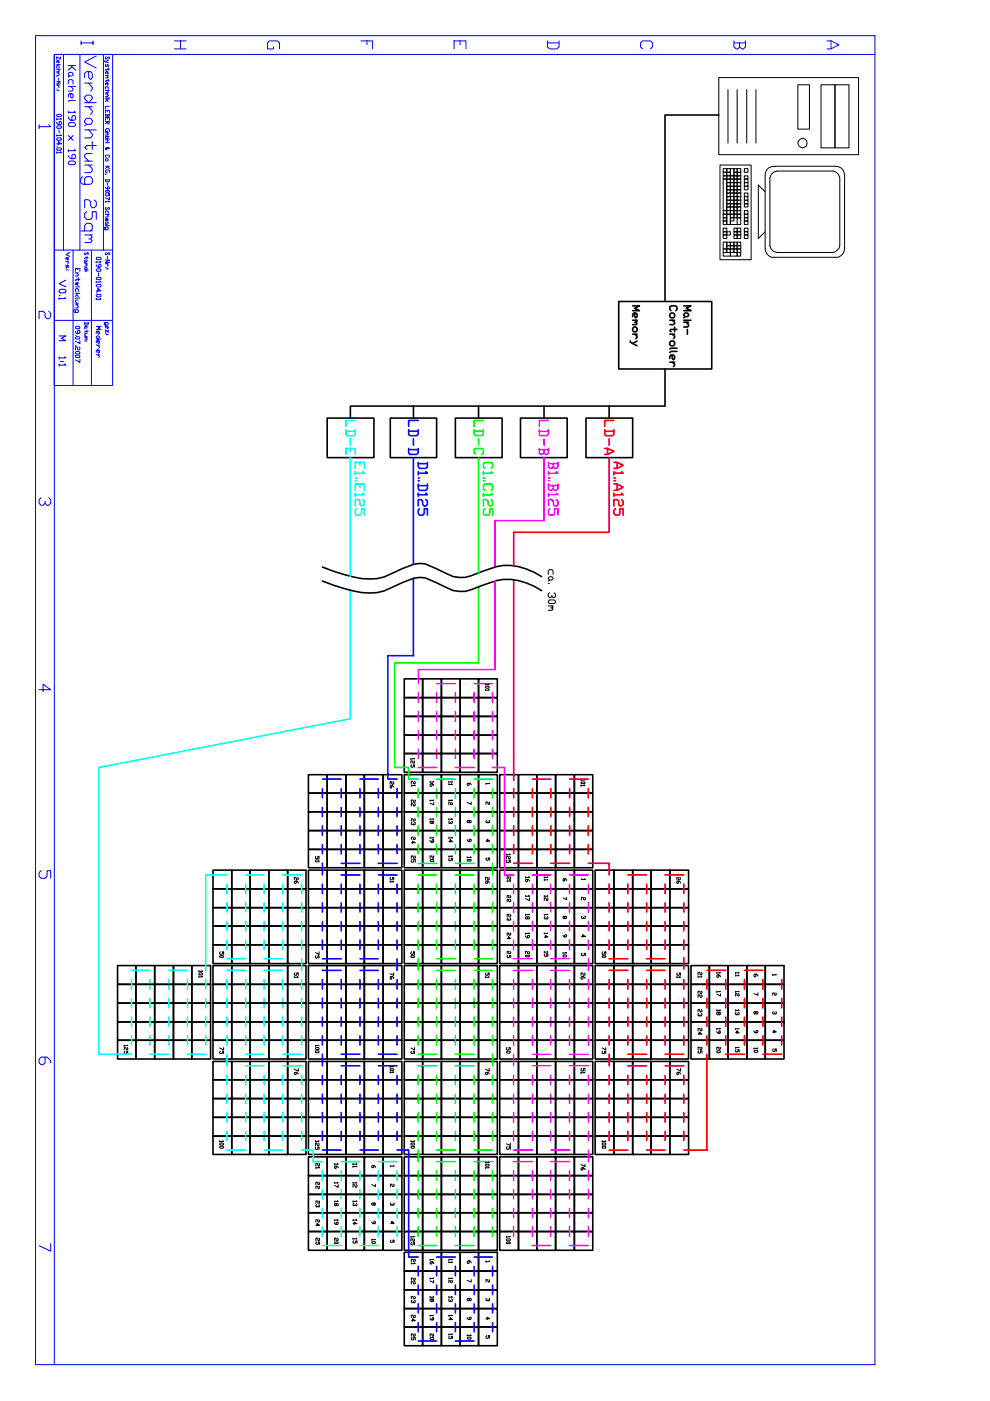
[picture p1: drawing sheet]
<svg xmlns="http://www.w3.org/2000/svg" width="210mm" height="297mm" viewBox="0 0 210 297" stroke-linecap="round" stroke-linejoin="round" font-family="sans-serif">
<g fill="none" stroke="#00f" stroke-width=".21">
<path d="M7.5 7.6h178v281.7h-178zM11.5 11.5h12.4v70.2h-12.4zM12 14.4l.1-.5 .4 .1v.4M12 17.3h.8l-.8 .5h.8M12 13.7h.5M12 14.7h.8M12 15.4h.5M12 16.3h.1M12 18.1h.5M12 18.9h.1M12.1 19.2h.2M12.3 12.8v.4h.2l-.1-.4h-.3l-.1 .4"/>
<path d="M12.3 14.7l.2 .4-.5 .1M12.3 15.4l.2 .5-.1 .1h-.4M12.3 18.1l.2 .3-.1 .3M12.4 19.2h.1M12.4 16.5v.5M12.7 13.7h.1M12.8 12.1v.5l-.8-.5v.5M13.5 11.5v41.5M14.5 15.6l.2-.2h.5l.3 .2v.3l-.3 .2h-.5l-.2-.2zM14.5 17.8v-.7l.2-.2h.5l.3 .2v.7M14.5 13.9h1.5M14.5 18.3h1.5"/>
<path d="M14.7 16.1l-.2 .3M15 18.3l.5 .5v.3l-.3 .2h-.7M15 19.8v.8l.2 .2 .3-.2v-.5l-.3-.3h-.5l-.2 .3v.5M15.2 13.9v.3l.8 .6M15.2 14.2l-.7 .6M16.9 11.5v41.5M17.2 9.1h2.5M17.2 8.7v.8M17.9 17.6h1.7M18.8 15.2v1.3l.4 .4 .4-.4v-.9l-.4-.4h-.8l-.5 .4v.9M18.8 17.6l.8 .9v.4l-.4 .4M19.7 8.7v.8"/>
<path d="M20.4 11.9l-2.5 1.3 2.5 1.2M21.9 11.5v41.5M22.1 12.8v.2l.8 .3M22.4 13.7v.3l.1 .2 .3-.5h.1v.5M22.4 18.9v-.4l.1-.1 .4 .1v.4M22.4 16h.5M22.4 19.2h.8M22.4 19.9h.5M22.5 12.1h-.1v.4l.1 .1 .5-.5h.2v.4l-.2 .1M22.7 15.2v.4h.2l-.1-.4h-.3l-.1 .4M22.7 17.6v.4h.2l-.1-.4-.4 .1v.3M22.7 19.2l.2 .4-.5 .1"/>
<path d="M22.7 19.9l.2 .4-.5 .1M22.8 16l.1 .1-.2 .2M22.8 16.3l.1 .1-.1 .1h-.4M22.9 12.8l-.5 .3M22.9 14.4v.5M22.9 16.8v.5M23.2 14.7h-.7l-.1 .1 .1 .1M23.2 17h-.7l-.1 .2 .1 .1M37 8.7h2.5M37 10.4h2.5M38.3 8.7v1.7M58 9.9v.5h-1.3v-1.3l.4-.4h1.7l.5 .4v1.3"/>
<path d="M76.5 8.7h2.5v1.7M77.8 8.7v.8M96.3 10.4v-1.7h2.5v1.7M97.5 8.7v.8M116.1 8.7v1.2l.4 .5h1.6l.4-.5v-1.2M116.1 9.1h2.4M136.2 10.4l-.4-.5v-.8l.4-.4h1.7l.4 .4v.8l-.4 .5M155.6 8.7v1.2l.4 .5h.5l.3-.5v-.8M155.6 9.1h2.5M158.1 8.7v1.2l-.5 .5h-.4l-.4-.5M175.3 8.7h.9l1.7 .8-1.7 .9h-.9M176.2 8.7v1.7"/>
<path d="M185.5 11.5h-174v277.8M8.3 26.4v.9M10.3 26.4l.5 .5h-2.5M12 26.9l.2-.2h.7l.1 .3-.1 .2h-.7zM12 29.4l.2-.2h.7l.1 .4-.1 .1h-.7zM12 31.5l.2-.1h.7l.1 .3-.1 .2h-.7zM12 25.9l.4 .5h.5l.1-.1v-.4l-.1-.1-.4 .1v.5M12 30.5h1l-.6-.5v.7M12 25.1v.3M12 28.6v.3M12 32.2v.3M12 31h.2"/>
<path d="M12.2 24.2h.7l.1 .4-.1 .2h-.7l-.2-.2zM12.5 27.5v.7M12.9 25.1l.1 .2h-1M12.9 28.6l.1 .1h-1M12.9 32.2l.1 .2h-1M14.5 26.3l.2-.3h1l.3 .3v.2l-.3 .3h-1l-.2-.3zM14.5 24.8v.2l.5 .5h.7l.3-.2v-.5l-.3-.3h-.2l-.3 .3v.7M14.5 33l.5 .6h.7l.3-.2v-.4l-.3-.3h-.2l-.3 .3v.6M14.5 23.6v.4M14.5 31.7v.5M14.5 28.7l1 1M14.7 34.1h1l.3 .3v.3l-.3 .2h-1l-.2-.2v-.3z"/>
<path d="M15.5 28.7l-1 1M15.7 23.6l.3 .2h-1.5M15.7 31.7l.3 .2h-1.5M16 21.3h-1.3l-.2 .2M17.5 37.5l-.4 .4v.8l.4 .4h1.7l.4-.4v-.8l-.4-.4h-.8l-.5 .4v1.2M17.9 21.8h2.5M17.9 22.6h1.7M17.9 27.5h2.5M17.9 34.1h1.7M17.9 35h1.7M18.4 20.2h.8l.4 .4v.3l-.8 .9-.9-.9v-.3zM18.4 25.1h.8l.4 .4v.4l-.4 .5h-.8l-.5-.5v-.4z"/>
<path d="M18.4 26.4l-.5 .3M18.8 22.6l.8 .9v.3l-.4 .4M18.8 27.5l.8 .9v.4l-.4 .4h-1.3M18.8 35l.8 .8v.4l-.4 .4h-1.3M19.6 32.5h-1.2l-.5 .4v.4l.9 .8M19.6 30v1.7M20.4 30.8h-2l-.5 .5 .5 .4M22.3 36.9h.2M22.4 29.2l.3-.3 .2 .4-.4 .1zM22.4 23.9v-.5h.8v.5M22.4 24.2v.4l.1 .1 .3-.1v-.3M22.4 25.5v-.6h.8v.6"/>
<path d="M22.4 25.8h.8v.3l-.2 .2-.2-.2v-.3M22.4 31.8l.5-.5 .3 .1-.3 .1-.4-.2-.1 .2 .3 .3M22.4 38v.4l.1 .2h.5l.2-.2v-.4M22.4 39.7l.3 .4h.3l.2-.1-.2-.4-.2 .1v.4M22.4 20.8h.5M22.4 21h.8M22.4 24.3h.8M22.4 28.1h.5M22.4 28.9h.8M22.4 29.7h.8M22.4 30.3h.8M22.4 35.2h.8"/>
<path d="M22.4 38.1h.8M22.5 33.4l-.1-.2v-.2l.1-.1 .7 .1-.2 .4M22.7 21v.3l.2 .2M22.7 21.3l-.3 .2M22.8 27.7v.2h-.4v-.4l.1-.2h.5l.2 .2v.4M22.8 28.1l.1 .1-.2 .2M22.8 28.4l.1 .1-.1 .1h-.4M22.8 35.2l.4 .6M22.8 36.4l-.4 .1v-.3l.1-.2h.5l.2 .2v.3M22.8 23.4v.3M22.8 24.9v.4M22.8 29.7v.6"/>
<path d="M22.8 38.8v.5M22.8 25.9l-.4 .4M22.8 35.3l-.4 .5M23 20.8h.2M23.2 22.5h-.8v.6M23.2 24.2v.4h-.4M11.5 53h12.4M14 56.2v.4l.1 .2 .3-.6 .1 .6M14 59.4l-1.5 .7 1.5 .7M14 55.4h.5M14 57h.1M14.1 57.3h.1"/>
<path d="M14.2 54.6v.4l.2 .1v-.5l-.4 .1v.3M14.2 55.4l.3 .3-.1 .2M14.4 57.3h.1M14.8 53.5l-.8 .5 .8 .4M15.5 53v28.7M16 57.5v-.6h.9v.6M16 57.9h.6M16.3 57.9l.3 .5-.2 .1h-.4M16.4 56.9v.3M16.6 59.9l-.6 .2h.6l-.6 .2 .6 .2M16.6 58.9v.6M16.9 59.2h-.7l-.2 .2 .2 .1"/>
<path d="M17.1 49h2.5M17.9 55.2l.5-.1v.5h-.4zM17.9 56.8h.5l.1 .2-.3 .3zM17.9 49v-1.2l.5-.4h.8l.4 .4v.7l-.4 .5M17.9 57.3h.8M17.9 55.9h.6M17.9 49.8h1.7M18 53.5v.5l.6-.5v.5M18 55.6l-.1 .1M18 57.5h.2M18.2 55.9l.3 .4-.6 .1M18.4 44.9l-.5 .3v.9l.5 .4h.8l.4-.4v-1.2h.8v1.6"/>
<path d="M18.4 57.5h.1M18.5 54.4v.5M18.7 54.6h-.7v.3M19.2 49.8l.4 .4-.4 .5h-.4M19.2 50.7l.4 .3-.4 .4h-1.3M19.4 53v28.7M20 42.4l.4 .4v.8l-.4 .5h-.4l-.4-.5v-.8l-.4-.4h-.9v1.7M20.4 54.7l.2-.1h.7l.1 .3-.1 .2h-.7zM20.4 59l.2-.2h.7l.1 .3-.1 .2h-.7zM20.4 56.2l.3 .5h.6l.1-.2v-.3l-.1-.2-.4 .2v.5M20.4 55.4v.3M20.4 59.6v.4"/>
<path d="M20.6 57h.7l.1 .3-.1 .2h-.7l-.2-.2zM20.9 57.9v.6M21.3 55.4l.1 .2h-1M21.3 59.6l.1 .2h-1M22.3 48.1l-.2 .2 .2 .4h.5l.1-.4-.4-.2-.1 .2v.4M22.4 40.5l.6-.1 .2 .3-.7 .1zM22.4 47.2l.4-.1 .1 .3-.4 .1zM22.4 45.2v-.4l.1-.1 .4 .1v.4M22.4 55.1h.8l-.8 .6h.8M22.4 42.6v.3M22.4 45.5h.8M22.4 47.9h.5"/>
<path d="M22.4 55.9h.5M22.4 56.8h.1M22.5 41l-.1 .2 .1 .4 .4-.2v-.4h.3v.6M22.5 44l-.1 .1 .1 .4 .5-.5 .2 .1-.2 .4M22.5 53.5l-.1 .5h.1l.5-.5 .2 .2v.3h-.2M22.5 47.5l-.1 .1M22.5 57h.2M22.7 45.5l.2 .4-.5 .1M22.7 55.9l.2 .3-.1 .2M22.8 54.4v.5M22.8 57h.1M22.9 46.3l-.5 .1 .5 .2-.5 .1 .5 .1"/>
<path d="M23 42.6l.2 .2h-.8M23 47.9h.2M23.2 41.9v.5l-.8-.5M10.3 66l.5 .4v.8l-.5 .4h-.3l-.4-.4v-.8l-.5-.4h-.8v1.6M11.5 67.9h12.4M12.5 61.6l.3-.3h.9l.3 .3v.2l-.3 .3h-.9l-.3-.3zM12.5 71.2h1.5l-1 .5 1 .5h-1.5M12.5 63.1v.4M12.5 75.6v.5M12.5 77.2v.5M12.5 62.6h.3M12.8 76.7h.2"/>
<path d="M13.2 76.7h.3M13.7 75.6l.3 .3h-1.5M13.7 77.2l.3 .2h-1.5M13.7 63.1l.3 .2h-1.5M15.8 65.6l-.1 .2v.4h.1h.8v-.4l-.4-.2-.2 .2v.4M16 71.6l.2-.2h.6l.1 .3-.1 .2h-.6zM16 74.7l.2-.2h.6l.1 .4-.1 .1h-.6zM16 75.5l.2-.2h.6l.1 .3-.1 .2h-.6zM16 61.8v-.5l.2-.1 .4 .1v.5M16 70.2l.3 .5h.5l.1-.1v-.4l-.1-.2-.4 .2v.5M16 60.8h.6M16 62.2h.9"/>
<path d="M16 64.3h.6M16 64.6h.6M16 73.2h.2M16 71.1h.2M16.2 69.2h.6l.1 .3-.1 .2h-.6l-.2-.2zM16.3 62.2v.3l.3 .4M16.3 64.6l.3 .5-.2 .2h-.4M16.3 62.5l-.3 .4M16.6 63.6h-.4l-.2 .2 .3 .5M16.8 73.5l.1 .2v.3l-.1 .2-.4-.2v-.3l-.1-.2h-.3v.7M16.8 60.8h.1M16.9 63.2l-.9 .1"/>
<path d="M16.9 72.2v.6l-.9-.5M16.9 76.1v.7l-.9-.5M17.9 68.4l.1 .5h.6l.1-.5M17.9 68.5h.8M17.9 71.3h.6M17.9 71.6h.6M18 69.2h.4l.1 .3h-.5zM18 69.5l-.1 .2M18 72.3h.2M18.4 71.6v.2h-.2M18.4 71.8v.3h-.5M18.4 72.3h.1"/>
<path d="M18.5 70.7h-.5l-.1 .2 .3 .4M18.5 70v.5M18.7 70.2h-.7v.3M20.4 60.5l.2-.2h.7l.1 .3-.1 .2h-.7zM20.4 62.6l.2-.2h.7l.1 .4-.1 .1h-.7zM20.4 61.7h1l-.7-.5v.6M20.4 69.2h1l-.7 .3 .7 .4h-1M20.4 63.3v.3M20.4 62.1h.2M20.4 71.9h1M20.4 73.2h.7M20.4 75.2h.7"/>
<path d="M20.6 71.2h.3l.2 .2-.4 .5-.3-.3zM20.7 70.2v.5l.2 .2 .2-.2v-.3l-.2-.2h-.3l-.2 .2v.3M20.7 72.2v.5l.2 .1 .2-.1v-.4l-.2-.1-.5 .1v.4M20.7 73.2l.4 .3-.2 .4M20.7 74.2v.5l.2 .2 .2-.2v-.3l-.2-.2h-.3l-.2 .2v.3M20.7 75.2l.4 .3-.2 .3M21.3 63.3l.1 .1h-1M22.3 68.4l-.2 .1 .2 .4h.5l.1-.4-.4-.1-.1 .1v.4M22.4 70.7h.1M22.5 71h.2M22.7 69.2l.1 .5 .1-.2v-.2l-.1-.1-.4 .1v.2M22.8 71h.1"/>
<path d="M22.9 70v.5l-.5-.5v.5M8.7 105.5l-.4 .4v.8l.4 .4h.4l.5-.4M10.3 105.5l.5 .4v.8l-.5 .4h-.3l-.4-.4v-.4M8.3 146.2h2.5l-1.7-1.1v1.6M8.7 184.6l-.4 .4v.8l.4 .4h.9l.4-.4v-1.2h.8v1.6M9.6 224.1v1.2l-.5 .4h-.4l-.4-.4v-.7l.4-.5h1.3l.8 .8v.4M10.8 263.7v1.6l-2.5-1.2"/>
<circle cx="22.6" cy="33.9" r=".32"/>
</g>
<g fill="none" stroke="#000" stroke-width=".34">
<path d="M152.4 24.4h-11.4v39.5M131.2 63.9h19.7v14.3h-19.7zM133.6 72.3v.3l1.5 .7M134.1 69.6l.3-.3h.4l.3 .3v.5l-.3 .3h-.4l-.3-.3zM134.1 64.9h1.5l-1 .5 1 .5h-1.5M134.1 67.9h1M134.1 70.9h1M134.6 66.4v.7l.2 .3 .3-.3v-.5l-.3-.2h-.4l-.3 .2v.5M134.6 70.9l.5 .4v.2l-.3 .3M134.8 67.9l.3 .2-.3 .2h-.2M134.8 68.3l.3 .3-.3 .2h-.7M135.1 72.3l-1 .5"/>
<path d="M141 78.2v7.9h-66.7v2.5M142 67.9h1M142 70.9h1M142 76.8h1M142.3 66.4h.5l.2 .2v.5l-.2 .3h-.5l-.3-.3v-.5zM142.3 72.3h.5l.2 .3v.5l-.2 .2h-.5l-.3-.2v-.5zM142.3 65.9l-.3-.3v-.5l.3-.2h1l.2 .2v.5l-.2 .3M142.5 67.9l.5 .4v.3l-.2 .2h-.8M142.5 70.9l.5 .4v.2l-.2 .3M142.5 75.3v.7l.3 .3 .2-.3v-.5l-.2-.2h-.5l-.3 .2v.5M142.5 76.8l.5 .4v.3l-.2 .2M143 69.3v1.1"/>
<path d="M143.5 69.8h-1.2l-.3 .3 .3 .3M143.5 73.8h-1.2l-.3 .2M143.5 74.5h-1.2l-.3 .3M145 64.9h1.5l-1 .5 1 .5h-1.5M145 67.9h1M145 68.3h1M145.2 66.4h.5l.3 .2v.3l-.3 .2h-.5l-.2-.2v-.3zM145.2 67.1l-.2 .3M145.5 68.3l.5 .5v.3l-.3 .2h-.7M145.7 69.8v1.1M146.3 67.9h.2M69.4 88.6h9.9v8.4h-9.9z"/>
<path d="M82.8 88.6h9.8v8.4h-9.8zM87.7 86.1v2.5M96.6 88.6h9.9v8.4h-9.9zM101.5 86.1v2.5M110.4 88.6h9.9v8.4h-9.9zM115.3 86.1v2.5M124.2 88.6h9.9v8.4h-9.9zM129.1 86.1v2.5M68.4 120.2a24.7 24.7 0 0 0 11.6 2.5l1.4-.4 3.9-1.7a6.4 6.4 0 0 1 7.2 0l2.4 1.1a6.2 6.2 0 0 0 5 .4l2.6-1a11.9 11.9 0 0 1 12.3 1.2M68.4 123.2a24.7 24.7 0 0 0 11.6 2.4l1.4-.3 3.9-1.8a6.4 6.4 0 0 1 7.2 0l2.4 1.2a6.2 6.2 0 0 0 5 .3l2.6-1a11.9 11.9 0 0 1 12.3 1.2M85.7 155.9h3.9v3.9h-3.9zM85.7 151.9h3.9v4h-3.9z"/>
<path d="M85.7 159.8h3.9v3.9h-3.9zM85.7 143.9v4h3.9v4h-3.9v-4h3.9v-4zM89.6 143.9h4v4h-4zM89.6 159.8h4v3.9h-4zM89.6 147.9h4v4h-4zM89.6 151.9h4v4h-4v3.9h4v-3.9h-4zM93.6 143.9h4v4h-4zM93.6 159.8h4v3.9h-4zM93.6 147.9h4v4h-4zM93.6 151.9h4v4h-4zM93.6 155.9h4v3.9h-4zM97.6 143.9h3.9v4h-3.9z"/>
<path d="M97.6 159.8h3.9v3.9h-3.9zM97.6 155.9h3.9v3.9h-3.9zM97.6 147.9h3.9v4h-3.9zM97.6 151.9h3.9v4h-3.9zM101.5 155.9h3.9v3.9h-3.9zM101.5 147.9h3.9v4h-3.9zM101.5 143.9h3.9v4h-3.9zM101.5 151.9h3.9v4h-3.9zM101.5 159.8h3.9v3.9h-3.9zM65.4 172.1h4v4h-4zM65.4 164.2h4v3.9h-4zM65.4 168.1h4v4h-4z"/>
<path d="M65.4 176.1h4v4h-4v3.9h4v-3.9h-4zM69.4 164.2h4v3.9h-4zM69.4 176.1h4v4h-4zM69.4 168.1v4h4v4h-4v-4h4v-4zM73.4 164.2h3.8v3.9h-3.8zM73.4 168.1h3.8v4h-3.8zM73.4 172.1v4h3.8v4h-3.8v-4h3.8v-4zM77.2 164.2h4v3.9h-4zM77.2 168.1h4v4h-4zM77.2 172.1h4v4h-4v4h4v-4h-4zM81.2 172.1h4v4h-4zM81.2 164.2h4v3.9h-4z"/>
<path d="M81.2 168.1h4v4h-4zM81.2 176.1h4v4h-4v3.9h4v-3.9h-4zM85.7 172.1h3.9v4h-3.9zM85.7 164.2h3.9v3.9h-3.9zM85.7 168.1h3.9v4h-3.9zM85.7 176.1h3.9v4h-3.9v3.9h3.9v-3.9h-3.9zM89.6 164.2h4v3.9h-4zM89.6 172.1h4v4h-4zM89.6 168.1h4v4h-4zM89.6 176.1h4v4h-4zM93.6 164.2h4v3.9h-4zM93.6 172.1h4v4h-4z"/>
<path d="M93.6 168.1h4v4h-4zM93.6 176.1h4v4h-4zM97.6 164.2h3.9v3.9h-3.9zM97.6 176.1h3.9v4h-3.9zM97.6 168.1h3.9v4h-3.9v4h3.9v-4h-3.9zM101.5 172.1h3.9v4h-3.9zM101.5 164.2h3.9v3.9h-3.9zM101.5 168.1h3.9v4h-3.9zM101.5 176.1h3.9v4h-3.9v3.9h3.9v-3.9h-3.9zM105.9 176.1h4v4h-4zM105.9 172.1h4v4h-4zM105.9 164.2v3.9h4v4h-4v-4h4v-3.9z"/>
<path d="M109.9 176.1h3.9v4h-3.9zM109.9 172.1h3.9v4h-3.9zM109.9 164.2h3.9v3.9h-3.9zM109.9 168.1h3.9v4h-3.9zM113.8 176.1h4v4h-4zM113.8 168.1h4v4h-4zM113.8 164.2h4v3.9h-4zM113.8 172.1h4v4h-4zM117.8 176.1h4v4h-4zM117.8 172.1h4v4h-4zM117.8 164.2v3.9h4v4h-4v-4h4v-3.9zM121.8 176.1h3.9v4h-3.9z"/>
<path d="M121.8 168.1h3.9v4h-3.9zM121.8 164.2h3.9v3.9h-3.9zM121.8 172.1h3.9v4h-3.9zM45.2 196.3h3.9v4h-3.9zM45.2 184.5h3.9v4h-3.9zM45.2 188.5h3.9v3.9h-3.9v3.9h3.9v-3.9h-3.9zM49.1 184.5h3.9v4h-3.9zM49.1 196.3h3.9v4h-3.9zM49.1 188.5h3.9v3.9h-3.9v3.9h3.9v-3.9h-3.9zM53 184.5h4v4h-4zM53 188.5h4v3.9h-4zM53 192.4v3.9h4v4h-4v-4h4v-3.9z"/>
<path d="M57 184.5h4v4h-4zM57 188.5h4v3.9h-4zM57 192.4v3.9h4v4h-4v-4h4v-3.9zM61 196.3h3.9v4h-3.9zM61 184.5h3.9v4h-3.9zM61 188.5h3.9v3.9h-3.9v3.9h3.9v-3.9h-3.9zM65.4 196.3h4v4h-4zM65.4 184.5h4v4h-4zM65.4 188.5h4v3.9h-4v3.9h4v-3.9h-4zM69.4 180.1h4v3.9h-4zM69.4 184.5h4v4h-4zM69.4 196.3h4v4h-4z"/>
<path d="M69.4 188.5h4v3.9h-4v3.9h4v-3.9h-4zM73.4 184.5h3.8v4h-3.8zM73.4 180.1h3.8v3.9h-3.8zM73.4 192.4h3.8v3.9h-3.8zM73.4 188.5h3.8v3.9h-3.8zM73.4 196.3h3.8v4h-3.8zM77.2 184.5h4v4h-4zM77.2 180.1h4v3.9h-4zM77.2 196.3h4v4h-4zM77.2 188.5h4v3.9h-4v3.9h4v-3.9h-4zM81.2 196.3h4v4h-4zM81.2 192.4h4v3.9h-4z"/>
<path d="M81.2 184.5h4v4h-4zM81.2 188.5h4v3.9h-4zM85.7 196.3h3.9v4h-3.9zM85.7 184.5h3.9v4h-3.9zM85.7 188.5h3.9v3.9h-3.9v3.9h3.9v-3.9h-3.9zM89.6 180.1h4v3.9h-4zM89.6 184.5h4v4h-4zM89.6 196.3h4v4h-4zM89.6 188.5h4v3.9h-4v3.9h4v-3.9h-4zM93.6 184.5h4v4h-4zM93.6 180.1h4v3.9h-4zM93.6 188.5h4v3.9h-4z"/>
<path d="M93.6 192.4v3.9h4v4h-4v-4h4v-3.9zM97.6 184.5h3.9v4h-3.9zM97.6 180.1h3.9v3.9h-3.9zM97.6 188.5h3.9v3.9h-3.9zM97.6 192.4v3.9h3.9v4h-3.9v-4h3.9v-3.9zM101.5 196.3h3.9v4h-3.9zM101.5 192.4h3.9v3.9h-3.9zM101.5 184.5h3.9v4h-3.9zM101.5 188.5h3.9v3.9h-3.9zM105.9 196.3h4v4h-4zM105.9 192.4h4v3.9h-4zM105.9 180.1h4v3.9h-4z"/>
<path d="M105.9 184.5v4h4v3.9h-4v-3.9h4v-4zM109.9 184.5h3.9v4h-3.9zM109.9 180.1h3.9v3.9h-3.9zM109.9 192.4h3.9v3.9h-3.9zM109.9 188.5h3.9v3.9h-3.9zM109.9 196.3h3.9v4h-3.9zM113.8 184.5h4v4h-4zM113.8 180.1h4v3.9h-4zM113.8 192.4h4v3.9h-4zM113.8 188.5h4v3.9h-4zM113.8 196.3h4v4h-4zM117.8 184.5h4v4h-4z"/>
<path d="M117.8 180.1h4v3.9h-4zM117.8 196.3h4v4h-4zM117.8 188.5h4v3.9h-4v3.9h4v-3.9h-4zM121.8 196.3h3.9v4h-3.9zM121.8 188.5h3.9v3.9h-3.9zM121.8 184.5h3.9v4h-3.9zM121.8 192.4h3.9v3.9h-3.9zM121.8 180.1h3.9v3.9h-3.9zM126.2 196.3h4v4h-4zM126.2 192.4h4v3.9h-4zM126.2 184.5h4v4h-4v3.9h4v-3.9h-4zM130.2 196.3h3.9v4h-3.9z"/>
<path d="M130.2 192.4h3.9v3.9h-3.9zM130.2 184.5h3.9v4h-3.9zM130.2 188.5h3.9v3.9h-3.9zM134.1 196.3h3.9v4h-3.9zM134.1 188.5h3.9v3.9h-3.9zM134.1 184.5h3.9v4h-3.9zM134.1 192.4h3.9v3.9h-3.9zM138 196.3h4v4h-4zM138 192.4h4v3.9h-4zM138 184.5v4h4v3.9h-4v-3.9h4v-4zM142 196.3h4v4h-4zM142 188.5h4v3.9h-4z"/>
<path d="M142 184.5h4v4h-4zM142 192.4h4v3.9h-4zM24.9 216.7h3.9v3.9h-3.9zM24.9 212.7h3.9v4h-3.9zM24.9 204.7v4h3.9v4h-3.9v-4h3.9v-4zM28.8 204.7h4v4h-4zM28.8 208.7h4v4h-4zM28.8 212.7h4v4h-4v3.9h4v-3.9h-4zM32.8 204.7h4v4h-4zM32.8 208.7h4v4h-4zM32.8 212.7h4v4h-4zM32.8 216.7h4v3.9h-4z"/>
<path d="M36.8 204.7h3.9v4h-3.9zM36.8 216.7h3.9v3.9h-3.9zM36.8 208.7h3.9v4h-3.9zM36.8 212.7h3.9v4h-3.9zM40.7 216.7h4v3.9h-4zM40.7 208.7h4v4h-4zM40.7 204.7h4v4h-4zM40.7 212.7h4v4h-4zM45.2 216.7h3.9v3.9h-3.9zM45.2 208.7h3.9v4h-3.9zM45.2 200.3h3.9v4h-3.9zM45.2 204.7h3.9v4h-3.9z"/>
<path d="M45.2 212.7h3.9v4h-3.9zM49.1 200.3h3.9v4h-3.9zM49.1 204.7h3.9v4h-3.9zM49.1 216.7h3.9v3.9h-3.9zM49.1 208.7h3.9v4h-3.9v4h3.9v-4h-3.9zM53 200.3h4v4h-4zM53 204.7h4v4h-4zM53 212.7h4v4h-4zM53 208.7h4v4h-4zM53 216.7h4v3.9h-4zM57 200.3h4v4h-4zM57 204.7h4v4h-4z"/>
<path d="M57 216.7h4v3.9h-4zM57 208.7h4v4h-4v4h4v-4h-4zM61 216.7h3.9v3.9h-3.9zM61 208.7h3.9v4h-3.9zM61 200.3h3.9v4h-3.9zM61 204.7h3.9v4h-3.9zM61 212.7h3.9v4h-3.9zM65.4 216.7h4v3.9h-4zM65.4 208.7h4v4h-4zM65.4 200.3h4v4h-4zM65.4 204.7h4v4h-4zM65.4 212.7h4v4h-4z"/>
<path d="M69.4 200.3h4v4h-4zM69.4 204.7h4v4h-4zM69.4 208.7h4v4h-4v4h4v3.9h-4v-3.9h4v-4h-4zM73.4 200.3h3.8v4h-3.8zM73.4 204.7h3.8v4h-3.8zM73.4 212.7h3.8v4h-3.8zM73.4 208.7h3.8v4h-3.8zM73.4 216.7h3.8v3.9h-3.8zM77.2 200.3h4v4h-4zM77.2 204.7h4v4h-4zM77.2 216.7h4v3.9h-4zM77.2 208.7h4v4h-4v4h4v-4h-4z"/>
<path d="M81.2 216.7h4v3.9h-4zM81.2 200.3h4v4h-4zM81.2 212.7h4v4h-4zM81.2 204.7h4v4h-4zM81.2 208.7h4v4h-4zM85.7 216.7h3.9v3.9h-3.9zM85.7 208.7h3.9v4h-3.9zM85.7 200.3h3.9v4h-3.9zM85.7 204.7h3.9v4h-3.9zM85.7 212.7h3.9v4h-3.9zM89.6 200.3h4v4h-4zM89.6 204.7h4v4h-4z"/>
<path d="M89.6 216.7h4v3.9h-4zM89.6 208.7h4v4h-4v4h4v-4h-4zM93.6 200.3h4v4h-4zM93.6 204.7h4v4h-4zM93.6 212.7h4v4h-4zM93.6 208.7h4v4h-4zM93.6 216.7h4v3.9h-4zM97.6 200.3h3.9v4h-3.9zM97.6 204.7h3.9v4h-3.9zM97.6 216.7h3.9v3.9h-3.9zM97.6 208.7h3.9v4h-3.9v4h3.9v-4h-3.9zM101.5 216.7h3.9v3.9h-3.9z"/>
<path d="M101.5 200.3h3.9v4h-3.9zM101.5 212.7h3.9v4h-3.9zM101.5 204.7h3.9v4h-3.9zM101.5 208.7h3.9v4h-3.9zM105.9 216.7h4v3.9h-4zM105.9 212.7h4v4h-4zM105.9 200.3h4v4h-4zM105.9 204.7v4h4v4h-4v-4h4v-4zM109.9 204.7h3.9v4h-3.9zM109.9 200.3h3.9v4h-3.9zM109.9 216.7h3.9v3.9h-3.9zM109.9 208.7h3.9v4h-3.9v4h3.9v-4h-3.9z"/>
<path d="M113.8 204.7h4v4h-4zM113.8 200.3h4v4h-4zM113.8 208.7h4v4h-4zM113.8 212.7h4v4h-4v3.9h4v-3.9h-4zM117.8 204.7h4v4h-4zM117.8 200.3h4v4h-4zM117.8 208.7h4v4h-4zM117.8 212.7h4v4h-4v3.9h4v-3.9h-4zM121.8 216.7h3.9v3.9h-3.9zM121.8 208.7h3.9v4h-3.9zM121.8 204.7h3.9v4h-3.9zM121.8 212.7h3.9v4h-3.9z"/>
<path d="M121.8 200.3h3.9v4h-3.9zM126.2 216.7h4v3.9h-4zM126.2 212.7h4v4h-4zM126.2 200.3h4v4h-4zM126.2 204.7v4h4v4h-4v-4h4v-4zM130.2 216.7h3.9v3.9h-3.9zM130.2 212.7h3.9v4h-3.9zM130.2 204.7h3.9v4h-3.9zM130.2 208.7h3.9v4h-3.9zM130.2 200.3h3.9v4h-3.9zM134.1 216.7h3.9v3.9h-3.9zM134.1 208.7h3.9v4h-3.9z"/>
<path d="M134.1 204.7h3.9v4h-3.9zM134.1 212.7h3.9v4h-3.9zM134.1 200.3h3.9v4h-3.9zM138 216.7h4v3.9h-4zM138 212.7h4v4h-4zM138 200.3h4v4h-4zM138 204.7v4h4v4h-4v-4h4v-4zM142 216.7h4v3.9h-4zM142 208.7h4v4h-4zM142 204.7h4v4h-4zM142 212.7h4v4h-4zM142 200.3h4v4h-4z"/>
<path d="M146.5 212.7h3.9v4h-3.9zM146.5 216.7h3.9v3.9h-3.9zM146.5 208.7h3.9v4h-3.9zM146.5 204.7h3.9v4h-3.9zM150.4 216.7h4v3.9h-4zM150.4 208.7h4v4h-4zM150.4 212.7h4v4h-4zM150.4 204.7h4v4h-4zM154.4 216.7h4v3.9h-4zM154.4 208.7h4v4h-4zM154.4 204.7h4v4h-4zM154.4 212.7h4v4h-4z"/>
<path d="M158.4 216.7h3.9v3.9h-3.9zM158.4 212.7h3.9v4h-3.9zM158.4 204.7v4h3.9v4h-3.9v-4h3.9v-4zM162.3 204.7h3.9v4h-3.9v4h3.9v4h-3.9v3.9h3.9v-3.9h-3.9v-4h3.9v-4h-3.9zM24.9 220.6h3.9v3.9h-3.9zM28.8 220.6h4v3.9h-4zM32.8 220.6h4v3.9h-4zM36.8 220.6h3.9v3.9h-3.9zM40.7 220.6h4v3.9h-4zM45.2 228.9h3.9v4h-3.9zM45.2 225h3.9v3.9h-3.9zM45.2 220.6h3.9v3.9h-3.9z"/>
<path d="M45.2 232.9h3.9v4h-3.9zM45.2 236.9h3.9v4h-3.9zM49.1 225h3.9v3.9h-3.9zM49.1 220.6h3.9v3.9h-3.9zM49.1 228.9h3.9v4h-3.9v4h3.9v4h-3.9v-4h3.9v-4h-3.9zM53 225h4v3.9h-4zM53 220.6h4v3.9h-4zM53 232.9h4v4h-4zM53 228.9h4v4h-4zM53 236.9h4v4h-4zM57 225h4v3.9h-4zM57 220.6h4v3.9h-4z"/>
<path d="M57 236.9h4v4h-4zM57 228.9h4v4h-4v4h4v-4h-4zM61 220.6h3.9v3.9h-3.9zM61 232.9h3.9v4h-3.9zM61 236.9h3.9v4h-3.9zM61 225v3.9h3.9v4h-3.9v-4h3.9v-3.9zM65.4 220.6h4v3.9h-4zM65.4 232.9h4v4h-4zM65.4 236.9h4v4h-4zM65.4 225v3.9h4v4h-4v-4h4v-3.9zM69.4 225h4v3.9h-4zM69.4 220.6h4v3.9h-4z"/>
<path d="M69.4 228.9h4v4h-4zM69.4 232.9v4h4v4h-4v-4h4v-4zM73.4 225h3.8v3.9h-3.8zM73.4 220.6h3.8v3.9h-3.8zM73.4 228.9h3.8v4h-3.8zM73.4 232.9h3.8v4h-3.8zM73.4 236.9h3.8v4h-3.8zM77.2 225h4v3.9h-4zM77.2 220.6h4v3.9h-4zM77.2 236.9h4v4h-4zM77.2 228.9h4v4h-4zM77.2 232.9h4v4h-4z"/>
<path d="M81.2 232.9h4v4h-4zM81.2 225h4v3.9h-4zM81.2 228.9h4v4h-4zM81.2 236.9h4v4h-4zM81.2 220.6h4v3.9h-4zM85.7 220.6h3.9v3.9h-3.9zM85.7 232.9h3.9v4h-3.9zM85.7 236.9h3.9v4h-3.9zM85.7 225v3.9h3.9v4h-3.9v-4h3.9v-3.9zM89.6 225h4v3.9h-4zM89.6 220.6h4v3.9h-4zM89.6 228.9h4v4h-4v4h4v4h-4v-4h4v-4h-4z"/>
<path d="M93.6 225h4v3.9h-4zM93.6 220.6h4v3.9h-4zM93.6 232.9h4v4h-4zM93.6 228.9h4v4h-4zM93.6 236.9h4v4h-4zM97.6 225h3.9v3.9h-3.9zM97.6 220.6h3.9v3.9h-3.9zM97.6 236.9h3.9v4h-3.9zM97.6 228.9h3.9v4h-3.9v4h3.9v-4h-3.9zM101.5 232.9h3.9v4h-3.9zM101.5 225h3.9v3.9h-3.9zM101.5 228.9h3.9v4h-3.9z"/>
<path d="M101.5 236.9h3.9v4h-3.9zM101.5 220.6h3.9v3.9h-3.9zM105.9 220.6h4v3.9h-4zM105.9 236.9h4v4h-4zM105.9 232.9h4v4h-4zM105.9 225v3.9h4v4h-4v-4h4v-3.9zM109.9 220.6h3.9v3.9h-3.9zM109.9 225h3.9v3.9h-3.9zM109.9 236.9h3.9v4h-3.9zM109.9 228.9h3.9v4h-3.9v4h3.9v-4h-3.9zM113.8 220.6h4v3.9h-4zM113.8 225h4v3.9h-4z"/>
<path d="M113.8 232.9h4v4h-4zM113.8 228.9h4v4h-4zM113.8 236.9h4v4h-4zM117.8 220.6h4v3.9h-4zM117.8 225h4v3.9h-4zM117.8 236.9h4v4h-4zM117.8 228.9h4v4h-4v4h4v-4h-4zM121.8 220.6h3.9v3.9h-3.9zM121.8 236.9h3.9v4h-3.9zM121.8 228.9h3.9v4h-3.9zM121.8 225h3.9v3.9h-3.9zM121.8 232.9h3.9v4h-3.9z"/>
<path d="M126.2 220.6h4v3.9h-4zM126.2 236.9h4v4h-4zM126.2 232.9h4v4h-4zM126.2 225v3.9h4v4h-4v-4h4v-3.9zM130.2 220.6h3.9v3.9h-3.9zM130.2 236.9h3.9v4h-3.9zM130.2 232.9h3.9v4h-3.9zM130.2 225h3.9v3.9h-3.9zM130.2 228.9h3.9v4h-3.9zM134.1 220.6h3.9v3.9h-3.9zM134.1 236.9h3.9v4h-3.9zM134.1 228.9h3.9v4h-3.9z"/>
<path d="M134.1 225h3.9v3.9h-3.9zM134.1 232.9h3.9v4h-3.9zM138 220.6h4v3.9h-4zM138 236.9h4v4h-4zM138 232.9h4v4h-4zM138 225v3.9h4v4h-4v-4h4v-3.9zM142 220.6h4v3.9h-4zM142 236.9h4v4h-4zM142 228.9h4v4h-4zM142 225h4v3.9h-4zM142 232.9h4v4h-4zM146.5 220.6h3.9v3.9h-3.9z"/>
<path d="M150.4 220.6h4v3.9h-4zM154.4 220.6h4v3.9h-4zM158.4 220.6h3.9v3.9h-3.9zM162.3 220.6h3.9v3.9h-3.9zM45.2 240.9h3.9v3.9h-3.9zM49.1 240.9h3.9v3.9h-3.9zM53 240.9h4v3.9h-4zM57 240.9h4v3.9h-4zM61 240.9h3.9v3.9h-3.9zM65.4 240.9h4v3.9h-4zM65.4 253.2h4v3.9h-4zM65.4 245.3h4v4h-4z"/>
<path d="M65.4 249.3h4v3.9h-4zM65.4 257.1h4v4h-4zM69.4 245.3h4v4h-4zM69.4 240.9h4v3.9h-4zM69.4 253.2h4v3.9h-4zM69.4 249.3h4v3.9h-4zM69.4 257.1h4v4h-4zM73.4 240.9h3.8v3.9h-3.8zM73.4 245.3h3.8v4h-3.8zM73.4 253.2h3.8v3.9h-3.8zM73.4 249.3h3.8v3.9h-3.8zM73.4 257.1h3.8v4h-3.8z"/>
<path d="M77.2 240.9h4v3.9h-4zM77.2 245.3h4v4h-4zM77.2 257.1h4v4h-4zM77.2 249.3h4v3.9h-4v3.9h4v-3.9h-4zM81.2 240.9h4v3.9h-4zM81.2 253.2h4v3.9h-4zM81.2 245.3h4v4h-4zM81.2 249.3h4v3.9h-4zM81.2 257.1h4v4h-4zM85.7 240.9h3.9v3.9h-3.9zM85.7 253.2h3.9v3.9h-3.9zM85.7 245.3h3.9v4h-3.9z"/>
<path d="M85.7 249.3h3.9v3.9h-3.9zM85.7 257.1h3.9v4h-3.9zM89.6 245.3h4v4h-4zM89.6 240.9h4v3.9h-4zM89.6 249.3h4v3.9h-4zM89.6 253.2v3.9h4v4h-4v-4h4v-3.9zM93.6 240.9h4v3.9h-4zM93.6 245.3h4v4h-4zM93.6 249.3h4v3.9h-4zM93.6 253.2h4v3.9h-4zM93.6 257.1h4v4h-4zM97.6 240.9h3.9v3.9h-3.9z"/>
<path d="M97.6 245.3h3.9v4h-3.9zM97.6 257.1h3.9v4h-3.9zM97.6 249.3h3.9v3.9h-3.9zM97.6 253.2h3.9v3.9h-3.9zM101.5 240.9h3.9v3.9h-3.9zM101.5 253.2h3.9v3.9h-3.9zM101.5 245.3h3.9v4h-3.9zM101.5 249.3h3.9v3.9h-3.9zM101.5 257.1h3.9v4h-3.9zM105.9 240.9h4v3.9h-4zM105.9 257.1h4v4h-4zM105.9 253.2h4v3.9h-4z"/>
<path d="M105.9 245.3h4v4h-4v3.9h4v-3.9h-4zM109.9 240.9h3.9v3.9h-3.9zM109.9 245.3h3.9v4h-3.9zM109.9 249.3h3.9v3.9h-3.9v3.9h3.9v4h-3.9v-4h3.9v-3.9h-3.9zM113.8 240.9h4v3.9h-4zM113.8 245.3h4v4h-4zM113.8 253.2h4v3.9h-4zM113.8 249.3h4v3.9h-4zM113.8 257.1h4v4h-4zM117.8 240.9h4v3.9h-4zM117.8 245.3h4v4h-4zM117.8 257.1h4v4h-4z"/>
<path d="M117.8 249.3h4v3.9h-4v3.9h4v-3.9h-4zM121.8 240.9h3.9v3.9h-3.9zM121.8 257.1h3.9v4h-3.9zM121.8 249.3h3.9v3.9h-3.9zM121.8 245.3h3.9v4h-3.9zM121.8 253.2h3.9v3.9h-3.9zM126.2 240.9h4v3.9h-4zM130.2 240.9h3.9v3.9h-3.9zM134.1 240.9h3.9v3.9h-3.9zM138 240.9h4v3.9h-4zM142 240.9h4v3.9h-4zM65.4 261.1h4v4h-4z"/>
<path d="M69.4 261.1h4v4h-4zM73.4 261.1h3.8v4h-3.8zM77.2 261.1h4v4h-4zM81.2 261.1h4v4h-4zM85.7 261.1h3.9v4h-3.9zM85.7 273.5h3.9v3.9h-3.9zM85.7 265.5h3.9v4h-3.9zM85.7 269.5h3.9v4h-3.9zM85.7 277.4h3.9v3.9h-3.9zM89.6 261.1h4v4h-4zM89.6 265.5h4v4h-4zM89.6 273.5h4v3.9h-4z"/>
<path d="M89.6 269.5h4v4h-4zM89.6 277.4h4v3.9h-4zM93.6 261.1h4v4h-4zM93.6 265.5h4v4h-4zM93.6 273.5h4v3.9h-4zM93.6 269.5h4v4h-4zM93.6 277.4h4v3.9h-4zM97.6 261.1h3.9v4h-3.9zM97.6 265.5h3.9v4h-3.9zM97.6 277.4h3.9v3.9h-3.9zM97.6 269.5v4h3.9v3.9h-3.9v-3.9h3.9v-4zM101.5 261.1h3.9v4h-3.9z"/>
<path d="M101.5 277.4h3.9v3.9h-3.9zM101.5 265.5h3.9v4h-3.9v4h3.9v3.9h-3.9v-3.9h3.9v-4h-3.9zM105.9 261.1h4v4h-4zM109.9 261.1h3.9v4h-3.9zM113.8 261.1h4v4h-4zM117.8 261.1h4v4h-4zM121.8 261.1h3.9v4h-3.9zM85.7 281.3h3.9v4h-3.9zM89.6 281.3h4v4h-4zM93.6 281.3h4v4h-4zM97.6 281.3h3.9v4h-3.9zM101.5 281.3h3.9v4h-3.9z"/>
</g>
<g fill="none" stroke="#000" stroke-width=".21">
<path d="M152.4 16.5h29.6v16.3h-29.6zM154.3 19v11.3M156.3 19v11.3M158.3 19v11.3M160.3 19v11.3M169.2 18h2.4v9.4h-2.4zM174.1 18h2.9v13.4h-2.9zM177 18h3v13.4h-3zM152.7 35h6.6v20.1h-6.6zM153.3 38h.8v6.6h-.8zM153.3 35.8h.8v.7h-.8zM153.3 36.5h.8v.8h-.8z"/>
<path d="M153.3 37.3h.8v.7h-.8zM154.1 39.5h.8v.7h-.8zM154.1 38.7h.8v.8h-.8zM154.1 35.8h.8v.7h-.8zM154.1 36.5h.8v.8h-.8zM154.1 37.3h.8v.7h-.8zM154.1 38h.8v.7h-.8zM154.9 39.5h.7v.7h-.7zM154.9 38.7h.7v.8h-.7zM154.9 37.3h.7v.7h-.7zM154.9 35.8h.7v1.5h-.7zM154.9 38h.7v.7h-.7z"/>
<path d="M155.6 39.5h.7v.7h-.7zM155.6 38.7h.7v.8h-.7zM155.6 35.8h.7v.7h-.7zM155.6 36.5h.7v.8h-.7zM155.6 37.3h.7v.7h-.7zM155.6 38h.7v.7h-.7zM156.3 39.5h.8v.7h-.8zM156.3 35.8h.8v.7h-.8v.8h.8v.7h-.8v.7h.8v.8h-.8v-.8h.8v-.7h-.8v-.7h.8v-.8h-.8zM157.8 35.8h.8v.7h-.8zM157.8 37.3h.8v.7h-.8zM157.8 38h.8v.7h-.8zM157.8 38.7v.8h.8v.7h-.8v-.7h.8v-.8z"/>
<path d="M163 35.6l1.3-.4h12.7a1.85 1.85 0 0 1 2.1 2.1v15.3a1.84 1.84 0 0 1-2.1 2h-12.7a1.84 1.84 0 0 1-2.1-2v-15.3l.4-1.3zM164 36.5l.8-.2h11.8l.7 .2 .5 .5 .3 .7v14.4a1.78 1.78 0 0 1-1.7 1.4h-11.6l-.8-.2-.5-.5-.3-.7v-14.4l.3-.7zM153.3 45.4h.8v.8h-.8zM153.3 44.6h.8v.8h-.8zM153.3 51.3h.8v1.5h-.8zM153.3 49.8h.8v.8h-.8zM153.3 52.8h.8v.7h-.8zM153.3 53.5h1.6v.8h-1.6zM153.3 48.4h.8v.7h-.8v.7h.8v-.7h-.8zM153.3 46.2v.6h.8v.8h-.8v-.8h.8v-.6zM154.1 45.4h.8v2.2h-.8zM154.1 44.6h.8v.8h-.8z"/>
<path d="M154.1 40.2h.8v.7h-.8zM154.1 40.9h.8v.8h-.8zM154.1 41.7h.8v.7h-.8zM154.1 42.4h.8v.8h-.8zM154.1 43.2h.8v.7h-.8zM154.1 43.9h.8v.7h-.8zM154.1 51.3h.8v.8h-.8zM154.1 49.1h.8v.7h-.8zM154.1 52.1v.7h.8v.7h-.8v-.7h.8v-.7zM154.9 45.4h.7v.8h-.7zM154.9 44.6h.7v.8h-.7zM154.9 40.2h.7v.7h-.7z"/>
<path d="M154.9 40.9h.7v.8h-.7zM154.9 41.7h.7v.7h-.7zM154.9 42.4h.7v.8h-.7zM154.9 43.2h.7v.7h-.7zM154.9 43.9h.7v.7h-.7zM154.9 51.3h.7v.8h-.7zM154.9 46.2h.7v.6h-.7zM154.9 52.1h.7v.7h-.7zM154.9 52.8h.7v.7h-.7zM154.9 53.5h1.4v.8h-1.4zM154.9 46.8v.8h1.4M155.6 45.4h.7v.8h-.7z"/>
<path d="M155.6 44.6h.7v.8h-.7zM155.6 40.2h.7v.7h-.7zM155.6 40.9h.7v.8h-.7zM155.6 41.7h.7v.7h-.7zM155.6 42.4h.7v.8h-.7zM155.6 43.2h.7v.7h-.7zM155.6 43.9h.7v.7h-.7zM155.6 51.3h.7v.8h-.7zM155.6 49.8h.7v.8h-.7zM155.6 48.4h.7v.7h-.7v.7h.7v-.7h-.7zM155.6 52.1v.7h.7v.7h-.7v-.7h.7v-.7zM156.3 45.4h.8v.8h-.8z"/>
<path d="M156.3 44.6h.8v.8h-.8zM156.3 43.9h.8v.7h-.8zM156.3 51.3h.8v.8h-.8zM156.3 46.2h.8v1.4h-.8zM156.3 52.1h.8v.7h-.8zM156.3 52.8h.8v.7h-.8zM156.3 53.5h.8v.8h-.8zM156.3 40.2h.8v.7h-.8v.8h.8v.7h-.8v.8h.8v.7h-.8v-.7h.8v-.8h-.8v-.7h.8v-.8h-.8zM156.3 48.4h.8v.7h-.8v.7h.8v.8h-.8v-.8h.8v-.7h-.8zM157.8 45.4h.8v.8h-.8zM157.8 44.6h.8v.8h-.8zM157.8 40.9h.8v.8h-.8z"/>
<path d="M157.8 41.7h.8v.7h-.8zM157.8 42.4h.8v.8h-.8zM157.8 43.2h.8v.7h-.8zM157.8 46.2h.8v.6h-.8zM157.8 46.8h.8v.8h-.8zM157.8 48.4h.8v.7h-.8zM157.8 49.1h.8v.7h-.8zM157.8 49.8h.8v.8h-.8zM162.2 40.7l-1.4-1.5v11.4l1.4-1.5M116.2 122.5l.3-.2h.5l.3 .4-.3 .3h-.5zM116.2 127.5l.3-.3h1l.3 .3v.2l-.3 .3h-1l-.3-.3zM116.2 121.8v-.8l.3-.2h.5l.3 .2v.8"/>
<path d="M116.2 123.7h.3M116.2 128.5h1.1M116.5 125.7l-.3 .2v.5l.3 .3h.3l.2-.3M116.5 123l-.3 .2M117 128.5l.3 .2-.5 .2M117 128.9l.3 .2-.3 .3h-.8M117.5 125.7l.3 .2v.5l-.3 .3h-.2l-.3-.3v-.2M103 145v.2M103 146.2v.2M103 145.5h.6v.4h-.6zM103.6 145l.1 .1h-.7M103.6 146.2l.1 .1h-.7"/>
<path d="M83.1 166.6v.3l-.3 .2v-.5h.4l.3 .3M83.3 165.7l.2 .2-.2 .4-.2-.2-.1-.4h-.3v.6M87.1 160.8v.3M87.2 178.7h.9l-.6-.4v.5M87.2 166.4v.3M87.3 162.2h-.2l.2 .5h.2l.1-.5h.3v.5M87.4 174.4h-.2v.4h.4M87.8 160.8l.1 .1h-.8M87.8 161.3v.5l-.3-.1-.1-.4h-.3v.5M87.9 165.6l.2 .5h-.4l-.2-.5h-.3v.5M87.9 166.4l.2 .2h-.9M87.9 169.6l.2 .1v.3l-.4 .1-.1-.4-.4-.1v.5"/>
<path d="M87.9 170.4l.2 .4-.4 .1-.2-.5h-.3v.5M87.9 177.5l.2 .4-.4 .1-.2-.5h-.3v.5M87.9 173.6l.2 .1-.2 .4h-.2l-.1-.4-.1-.1h-.3v.5M87.9 174.4h.2v.4l-.4 .1-.1-.3M91.2 178.2l.2 .4h.5v-.6l-.3 .2v.4M91.2 165.6v.3M91.2 169.6v.3M91.2 173.6v.2M91.2 177.5v.2M91.6 166.1v.5l-.2 .1-.2-.1 .2-.5h.3l.2 .5M91.6 174.2h.3v.4h-.2l-.1-.4h-.4l.2 .4 .2-.2M91.9 165.6v.2h-.7"/>
<path d="M91.9 169.6v.1h-.7M91.9 177.5v.2h-.7M91.9 173.6v.1h-.7M91.9 170.1v.5l-.7-.3M95.2 178.4h.7l-.5-.4v.6M95.2 165.6v.3M95.2 166.1v.3M95.2 169.6v.3M95.2 173.6v.2M95.2 177.5v.2M95.2 174.1v.5l.3-.2M95.8 165.6l.1 .2h-.7"/>
<path d="M95.8 166.1l.1 .2h-.7M95.8 169.6l.1 .1h-.7M95.8 170.1l.1 .4h-.4l-.1-.4h-.2v.5M95.8 177.5l.1 .2h-.7M95.8 173.6l.1 .1h-.7M95.8 174.1l.1 .1v.2l-.2 .2-.2-.2M99.1 178l.2 .4 .6-.1v-.3h-.4v.4M99.5 166.1v.3l-.3 .2-.1-.2v-.3h.1h.5l.2 .3M99.5 174.1l.2-.2 .2 .2v.3h-.2h-.2l-.2-.5-.2 .2v.3h.4M99.9 170v.5l-.8-.4M103 178.3h.8l-.5-.4v.5M103 166.1v.2"/>
<path d="M103.2 173.9l-.2 .5h.5M103.7 166.1h.1h-.8M103.7 170v.5h-.2v-.4l-.2-.1h-.3v.5M103.7 173.9v.5h-.2v-.2M123.2 165.9l.7-.1 .1 .3h-.6zM123.2 165.2v.4M123.2 166.4v.3M123.9 165.2l.1 .2h-.8M123.9 166.4l.1 .2h-.8M62.8 186.8v.4h-.4l.2-.4h.3l.3 .4M63.1 186l.1 .1-.1 .4h-.2l-.1-.4-.1-.1h-.3v.5M67 182.3h.6v.4h-.6z"/>
<path d="M67 181.6v.5l.4-.1v-.4h.2v.5M82.7 186.8v.3M82.8 186v.5l.4-.1v-.4h.3v.5M83.3 186.8l.2 .2h-.8M87.4 182.2l-.2 .2 .2 .4h.2l.1-.6h.4v.6M87.9 181.5l.2 .1v.3l-.4 .1-.1-.4-.4-.1v.5M91.4 182.2h.5v.5h-.5l-.2-.2zM91.9 181.5v.5l-.3-.1v-.3l-.2-.1h-.2v.5M95.2 181.5v.2M95.2 182v.5l.5-.1v-.4h.2v.5M95.8 181.5l.1 .1h-.7M99.1 182.3l.6-.1 .2 .3-.7 .1z"/>
<path d="M99.1 181.6v.3M99.7 181.6l.2 .2h-.8M103.2 181.9l-.2 .1 .2 .4h.3v-.5h.3v.5M103.4 186.8v.4h-.4v-.4h.5l.2 .4M103.6 186v.5h-.1l-.1-.4-.4-.1v.5M107.4 181v.3M107.5 182.4l-.1 .1v.3l.4 .1 .1-.1v-.4h.3v.5M107.5 199h.8l-.5-.4v.5M107.5 186.7v.3M107.6 194.6l-.1 .4h.4M108 181l.2 .2h-.8M108 181.6l.2 .1-.2 .4-.2-.1-.1-.4h-.3v.5"/>
<path d="M108.1 185.9l.2 .1-.2 .5-.2-.2-.1-.4h-.3v.6M108.1 186.7l.2 .1h-.8M108.1 189.9l.2 .4h-.4l-.1-.4h-.3v.5M108.1 190.7l.2 .1-.2 .4-.2-.2-.1-.3h-.3v.5M108.1 197.8l.2 .1-.2 .4-.2-.2-.1-.3h-.3v.5M108.1 193.8l.2 .1v.4h-.4v-.4l-.4-.1v.5M108.1 194.6l.2 .4-.3 .1-.1-.3M111.4 198.4l.3 .4h.4l.2-.4h-.5v.4M111.4 185.9v.3M111.4 189.9v.2M111.4 193.8v.3M111.4 197.8v.3"/>
<path d="M111.8 186.5v.3l-.2 .2-.2-.2v-.3h.2h.4l.3 .3M111.8 194.5l.3-.2 .2 .5h-.5l-.1-.5-.3 .2v.3h.4M112.1 185.9l.2 .1h-.9M112.1 189.9l.2 .1h-.9M112.1 197.8l.2 .1h-.9M112.1 193.8l.2 .1h-.9M112.3 190.4v.6l-.9-.5M115.4 198.7h.8l-.5-.4v.5M115.4 185.9v.3M115.4 186.5v.2M115.4 189.9v.2M115.4 193.8v.3"/>
<path d="M115.4 197.8v.3M115.6 194.3l-.2 .5h.4M116.1 185.9l.1 .1h-.8M116.1 186.5h.1h-.8M116.1 189.9l.1 .1h-.8M116.1 190.4l.1 .4-.3 .2a.47 .47 0 0 0-.5-.6v.6M116.1 197.8l.1 .1h-.8M116.1 193.8l.1 .1h-.8M116.1 194.3v.5h-.2l-.1-.2M119.4 198.3l.2 .4 .5-.1v-.3l-.2-.2-.2 .2v.4M119.7 186.3v.4h-.3l.1-.4h.4l.2 .4M119.7 194.3h.4l-.1 .5-.3-.2-.1-.3h-.2l.1 .5 .2-.2"/>
<path d="M120.1 190.3v.5l-.7-.4M123.3 198.6h.8l-.6-.5v.6M123.3 186.3v.2M123.4 194.3h-.1v.3l.1 .2 .3-.2M124 186.3l.1 .2h-.8M124 190.3l.1 .1v.3h-.4v-.3l-.4-.1v.5M124 194.3h.1v.3l-.2 .2-.2-.3M143.8 186.8v.4h-.3l.1-.4h.4l.3 .4M144.1 186l.2 .1-.2 .4-.3-.1v-.4h-.3v.5M42.2 205.8v.2M42.2 207v.2M42.2 206.3h.6v.4h-.6z"/>
<path d="M42.8 205.8l.1 .1h-.7M42.8 207l.1 .1h-.7M46.6 202.7l.6-.1 .2 .3-.7 .1zM46.7 201.8l-.1 .2 .1 .4 .5-.2v-.4h.2v.6M62.4 207v.3M62.6 206.3l-.2 .4 .4 .1 .1-.5h.3v.5M63.1 207l.1 .2h-.8M67 202.6v.5l.4-.1v-.4h.2v.5M67.6 201.8v.6l-.7-.4M83.1 207v.5l-.3 .1v-.6h.4l.3 .5M83.5 206.3v.5l-.8-.4M87.1 202.7l.7-.1 .1 .3-.6 .1z"/>
<path d="M87.3 201.8l-.2 .4 .4 .2 .1-.6h.3v.6M103 207v.3M103 206.3v.5h.4l.1-.5h.2v.5M103.6 207l.1 .2h-.7M107.6 202.6v.5l.4-.2v-.3h.3v.5M108.1 201.7l.2 .4h-.4l-.1-.4h-.3v.5M111.4 202.6h.7l.2 .2-.7 .1zM112.1 201.7l.2 .4-.3 .1-.3-.5h-.3v.5M115.4 201.7v.3M115.6 202.2l-.2 .2 .2 .4h.2l.1-.6h.3v.6M116.1 201.7l.1 .2h-.8M119.4 202.6l.6-.1 .1 .2-.1 .2h-.5z"/>
<path d="M119.4 202v.2M120 202h.1h-.7M123.4 202.1l-.1 .1v.4h.6v-.5h.2v.5M123.6 207v.5l-.2 .1-.2-.1 .2-.5h.3l.3 .5M123.9 206.3l.1 .4-.3 .1-.3-.5h-.2v.5M127.8 202.6h.6v.3l-.6 .1zM127.8 201.8v.6l.4-.2v-.4h.2v.6M143.5 207v.3M143.6 206.3v.5l.4-.1v-.4h.3v.5M144.1 207l.2 .2h-.8M148 219.2h.8l-.5-.4v.5M148 207v.2"/>
<path d="M148.2 214.9l-.2 .1v.3l.2 .1 .2-.1M148.7 218l.1 .1v.4l-.3 .1-.1-.5-.4-.1v.6M148.7 206.2l.1 .1-.1 .4h-.2l-.1-.4-.4-.1v.5M148.7 207l.1 .1h-.8M148.7 214.1l.1 .4-.3 .1-.1-.4-.4-.1v.5M148.7 214.9l.1 .1v.3l-.3 .1-.1-.2M148.7 210.2l.1 .1-.1 .4h-.2l-.1-.4-.1-.1h-.3v.5M148.7 210.9l.1 .1v.4h-.3l-.1-.4-.4-.1v.5M152 218.7l.2 .4h.5v-.5h-.2l-.1 .5M152 206.2v.2M152 210.2v.2M152 214.1v.2"/>
<path d="M152 218v.3M152.4 206.7v.4h-.4l.1-.4h.4l.2 .4M152.4 214.7l.1-.1 .2 .1v.5h-.2a.46 .46 0 0 0-.4-.6v.6l.3-.2M152.7 218v.1h-.7M152.7 206.2v.1h-.7M152.7 210.2v.1h-.7M152.7 214.1v.1h-.7M152.7 210.7v.5l-.7-.4M156 219h.7l-.5-.4v.5M156 206.2v.2M156 206.7v.3M156 210.2v.2"/>
<path d="M156 214.1v.2M156 218v.3M156 214.6v.6l.3-.2M156.5 218l.2 .1h-.7M156.5 206.2l.2 .1h-.7M156.5 206.7l.2 .2h-.7M156.5 210.2l.2 .1h-.7M156.5 210.7l.2 .1-.2 .4-.2-.2-.1-.3h-.2v.5M156.5 214.1l.2 .1h-.7M156.5 214.6l.2 .4-.2 .2-.2-.3M159.9 218.6l.2 .4h.4l.2-.4h-.4v.4M160.3 206.5v.5l-.2 .1-.2-.1 .1-.5h.4l.3 .5"/>
<path d="M160.3 214.6h.4v.3h-.4v-.3l-.2-.1-.2 .1v.3h.4M160.7 210.5v.5l-.8-.3M163.8 218.8h.8l-.5-.3v.5M163.8 206.5v.4M164 214.5l-.2 .1v.3h.5M164.5 206.5l.1 .2h-.8M164.5 210.5v.5l-.2-.1-.2-.4h-.3v.5M164.5 214.5v.5h-.2v-.3M26.3 221.6v.3M26.5 223h-.2l.2 .5h.3v-.5h.3v.5M27 221.6l.1 .1h-.8M27 222.1v.5l-.2-.1-.2-.4h-.3v.5"/>
<path d="M46.7 222.9l-.1 .4h.6v-.4h.2v.5M47.4 222.1v.5l-.8-.4M62.8 227.4v.3l-.2 .2-.2-.2v-.3h.2h.3l.3 .3M63.2 226.5v.6l-.8-.4M66.9 221.6v.3M67 222.1h.6v.4h-.6zM67 222.8h.6v.4h-.6zM67.6 221.6v.1h-.7M82.7 226.7l.6-.1 .2 .3h-.7zM82.7 226v.3M82.7 227.2v.3M83.3 226l.2 .2h-.8"/>
<path d="M83.3 227.2l.2 .2h-.8M87.3 222.9l-.2 .4 .4 .1 .1-.5h.3v.5M87.9 222.1v.5l-.8-.4M103.4 227.4v.3l-.4 .2v-.5h.5l.2 .3M103.7 226.5v.6l-.7-.4M107.5 222.9h.5l.2 .2-.2 .2h-.5l-.1-.2zM107.5 222.1l-.1 .1 .1 .4 .4-.2v-.3h.3v.5M123.2 227.4v.2M123.4 226.5l-.2 .2 .2 .4h.2l.1-.6h.3v.6M123.9 227.4h.1h-.8M127.8 222.9v.5l.4-.1v-.4h.2v.5M128.4 222.1v.5l-.7-.4"/>
<path d="M143.8 227.4v.3l-.2 .2v-.5h.4l.3 .3M144.3 226.5v.6l-.8-.4M148.2 222.8l-.2 .4 .4 .1 .1-.5h.3v.5M148.7 222l.1 .1-.1 .4h-.2l-.1-.4-.1-.1h-.3v.5M152.1 222.8h.6v.4h-.6zM152.7 222v.5h-.2l-.1-.4-.2-.1h-.2v.5M156 222v.3M156 222.5v.5h.5v-.5h.2v.5M156.5 222l.2 .1h-.7M159.9 222.9l.1-.2h.5l.2 .3-.2 .1h-.5zM159.9 222.2v.2M160.5 222.2l.2 .1h-.8"/>
<path d="M164 222.4l-.2 .4 .5 .2v-.6h.3v.6M46.6 242.5l.1-.2h.5l.2 .4-.7 .1zM46.6 243.2l.1-.2h.5l.2 .3-.2 .1h-.5zM46.6 241.8v.3M47.2 241.8l.2 .2h-.8M66.9 241.8v.3M67 259.8h.7l-.5-.4v.5M67 243.2v.5l.4-.1v-.4h.2v.5M67 247.5v.3M67.1 255.4l-.1 .4h.4M67.6 241.8v.2h-.7M67.6 242.3v.6a.46 .46 0 0 1-.5-.6h-.2v.6"/>
<path d="M67.6 246.7l.1 .4-.2 .2a.47 .47 0 0 0-.5-.6v.6M67.6 247.5l.1 .1h-.7M67.6 250.6v.5h-.2l-.2-.5h-.2v.5M67.6 251.5v.5h-.1l-.1-.4-.2-.1h-.2v.5M67.6 258.6v.5h-.1l-.1-.4-.4-.1v.5M67.6 254.6v.5l-.2-.1v-.3l-.2-.1h-.2v.5M67.6 255.4l.1 .4-.2 .1-.1-.3M71 259.2l.2 .4h.3l.2-.4h-.4v.4M71 246.7v.3M71 250.6v.3M71 254.6v.3M71 258.6v.3"/>
<path d="M71.3 247.3v.3l-.3 .2v-.5h.5l.2 .3M71.3 255.3l.2-.2 .2 .2v.3h-.2h-.2l-.1-.5h-.2v.5h.3M71.5 246.7l.2 .1h-.7M71.5 250.6l.2 .2h-.7M71.5 258.6l.2 .1h-.7M71.5 254.6l.2 .1h-.7M71.7 251.1v.6l-.7-.4M74.8 259.4h.9l-.6-.3v.5M74.8 246.7v.3M74.8 247.3v.2M74.8 250.6v.3M74.8 254.6v.3"/>
<path d="M74.8 258.6v.3M75 255.1l-.2 .5h.5M75.5 246.7l.2 .1h-.9M75.5 247.3h.2h-.9M75.5 250.6l.2 .2h-.9M75.5 251.1l.2 .2-.2 .4-.2-.1-.2-.5h-.3v.6M75.5 258.6l.2 .1h-.9M75.5 254.6l.2 .1h-.9M75.5 255.1l.2 .5h-.3l-.1-.2M78.8 259.1l.3 .3h.4v-.5l-.3 .2v.3M79.2 247.1v.4h-.4l.2-.4h.3l.3 .4M79.2 255.1h.4l-.1 .5h-.2l-.1-.5h-.4l.2 .5 .2-.2"/>
<path d="M79.6 251.1v.5l-.8-.5M82.8 259.4h.8l-.5-.5v.5M82.8 247.1v.2M82.9 255v.6l.2-.2M83.5 247.1l.1 .2h-.8M83.5 251.1v.5l-.4-.1v-.4h-.3v.5M83.5 255v.6l-.4-.3M87.1 242.5l.2-.2h.5l.1 .4-.6 .1zM87.1 243.2l.2-.2h.5l.1 .3-.1 .1h-.5zM87.1 241.8v.3M87.8 241.8l.1 .2h-.8M103 246.3v.3"/>
<path d="M103 247.5v.3M103 246.8h.6v.5h-.6zM103.6 246.3l.1 .1h-.7M103.6 247.5l.1 .1h-.7M107.5 243.1l-.1 .2 .1 .4 .4-.2v-.4h.3v.6M108.2 242.3v.6l-.8-.4M123.6 247.6v.4h-.4l.2-.4h.3l.3 .4M124 246.8v.5l-.8-.4M127.7 241.8v.3M127.8 242.3h.6v.4l-.6 .1zM127.8 243h.6v.4h-.6zM128.4 241.8v.2h-.7"/>
<path d="M67.1 263.3l-.1 .1 .1 .4h.3l.1-.5h.2v.5M67.6 262.5l.1 .4-.2 .2a.47 .47 0 0 0-.5-.6v.6M71 263.4l.5-.1 .2 .3-.7 .1zM71.5 262.5l.2 .2-.2 .4-.2-.2-.1-.4h-.2v.6M74.8 262.5v.2M75 263.1l-.2 .1 .2 .4 .4-.2v-.3h.3v.5M75.5 262.5l.2 .2h-.9M78.8 263.3h.7l.1 .2-.1 .2h-.5zM78.8 262.7v.3M79.5 262.7l.1 .1h-.8M82.9 262.9v.5l.4-.1v-.4h.3v.5M87.1 262.2v.2"/>
<path d="M87.2 267.7v.3M87.3 263.4l-.2 .4 .4 .1 .1-.5h.3v.5M87.4 275.7l-.2 .1v.2l.2 .2 .2-.2M87.8 262.2h.1h-.8M87.8 262.7v.5l-.3-.1v-.4h-.1h-.3v.5M87.9 267l.2 .1-.2 .4h-.2l-.1-.4-.1-.1h-.3v.5M87.9 267.7l.2 .2h-.9M87.9 271h.2l-.2 .5h-.2l-.1-.5h-.1h-.3v.5M87.9 271.7l.2 .1v.3l-.4 .1-.1-.4-.4-.1v.5M87.9 278.8l.2 .1v.4h-.4l-.1-.4-.4-.1v.5M87.9 274.9l.2 .4-.4 .1-.2-.5h-.3v.5M87.9 275.7l.2 .1v.2l-.4 .2-.1-.2"/>
<path d="M91.2 279.5l.2 .4h.5v-.6l-.3 .2v.4M91.2 267v.2M91.2 271v.2M91.2 274.9v.2M91.2 278.8v.3M91.6 267.5v.4h-.4l.2-.4h.3l.2 .4M91.6 275.5l.3-.1v.6h-.2l-.3-.6-.2 .1 .2 .5 .2-.2M91.9 267v.1h-.7M91.9 271h-.7M91.9 278.8v.1h-.7M91.9 274.9v.1h-.7M91.9 271.5v.5l-.7-.4"/>
<path d="M95.2 279.8h.7l-.5-.5v.6M95.2 267v.2M95.2 267.5v.2M95.2 271v.2M95.2 274.9v.2M95.2 278.8v.3M95.2 275.4v.6l.3-.2M95.8 267l.1 .1h-.7M95.8 267.5l.1 .2h-.7M95.8 271h.1h-.7M95.8 271.5l.1 .1-.1 .4-.3-.2-.1-.3h-.2v.5M95.8 278.8l.1 .1h-.7"/>
<path d="M95.8 274.9l.1 .1h-.7M95.8 275.4l.1 .4-.2 .2-.2-.3M99.1 279.3l.2 .5h.4l.2-.5h-.4v.5M99.5 267.3v.4l-.2 .2-.2-.2 .1-.4h.5l.2 .4M99.5 275.4h.4v.3l-.2 .1-.2-.1v-.3h-.4v.3h.4M99.9 271.3v.5l-.8-.3M103 279.6h.8l-.5-.3v.5M103 267.3v.4M103.2 275.3l-.2 .1v.3h.5M103.7 267.3l.1 .2h-.8M103.7 271.3v.5l-.2-.1-.2-.4h-.3v.5M103.7 275.3v.5h-.2v-.3"/>
<path d="M107.4 262.7h.6l.2 .2-.2 .2h-.5zM107.4 263.4l.6-.1 .2 .3-.7 .1zM107.4 262.2v.2M108 262.2h.2h-.8M87.2 280h.9l-.6-.4v.5M87.4 283.6l-.2 .4 .4 .1 .1-.5h.4v.5M87.9 282.8l.2 .1-.2 .4h-.2l-.1-.4-.4-.1v.5M91.4 283.6h.5v.4h-.5l-.2-.2zM91.9 282.8v.5h-.2l-.1-.4-.2-.1h-.2v.5M95.2 282.8v.3M95.2 283.3v.5l.5-.1v-.4h.2v.5M95.8 282.8l.1 .1h-.7"/>
<path d="M99.1 283.7l.1-.2h.5l.2 .2-.2 .2h-.5zM99.1 283v.2M99.7 283l.2 .2h-.8M103.2 283.2l-.2 .4 .5 .1v-.5h.3v.5"/>
<circle cx="170.2" cy="30.4" r="1"/>
</g>
<g fill="none" stroke="#f00" stroke-width=".34">
<path d="M128.2 91.1v1l.3 .3h1.3l.4-.3v-1M128.2 95.1h.6l1.4 .6-1.4 .6h-.6M128.2 91.4h2M128.8 95.1v1.2M129.1 97v15.9h-20.2v7.1M129.1 93v1.4M130.2 98h.6l1.3 .6-1.3 .7h-.6M130.2 89.2h-2v1.2M130.2 100v.7M130.8 98v1.3M131.8 100l.3 .3h-1.9M130.2 102.6h.6l1.3 .7-1.3 .7h-.6"/>
<path d="M130.2 104.6v.6M130.2 101.3h.3M130.2 101.9h.3M130.5 107.9l-.3 .3v.7l.3 .3h.7l.2-.3v-1h.7v1.3M130.8 102.6v1.4M131.8 104.6l.3 .3h-1.9M131.8 105.9l.3 .4v.6l-.3 .4h-.4l-.2-.4v-.6l-.4-.4h-.6v1.4M108.9 122.9v42.5M108.9 167.2v2M108.9 171.2v1.9M108.9 175.1v2M108.9 179.1v1.9"/>
<path d="M112.9 167.2v2M112.9 171.2v1.9M112.9 175.1v2M112.9 179.1v1.9M112.9 165.2h3.9M116.8 167.2v2M116.8 171.2v1.9M116.8 175.1v2M116.8 179.1v1.9M120.8 167.2v2M120.8 171.2v1.9M120.8 175.1v2"/>
<path d="M120.8 179.1v1.9M120.8 165.2h3.9M124.7 167.2v2M124.7 171.2v1.9M124.7 175.1v2M124.7 179.1v1.9M108.9 183h4M116.8 183h4M124.7 183h4.4v2.5M129.1 187.4v2.1M129.1 191.4v2M129.1 195.4v2"/>
<path d="M129.1 199.3v2M133.1 187.4v2.1M133.1 191.4v2M133.1 195.4v2M133.1 199.3v2M133.1 185.5h4M137.1 187.4v2.1M137.1 191.4v2M137.1 195.4v2M137.1 199.3v2M141 187.4v2.1M141 191.4v2"/>
<path d="M141 195.4v2M141 199.3v2M141 185.5h4M145 187.4v2.1M145 191.4v2M145 195.4v2M145 199.3v2M129.1 205.7h4M129.1 207.7v2M129.1 211.7v2M129.1 215.6v2M129.1 219.6v2"/>
<path d="M129.1 203.3h4M133.1 207.7v2M133.1 211.7v2M133.1 215.6v2M133.1 219.6v2M137.1 205.7h3.9M137.1 207.7v2M137.1 211.7v2M137.1 215.6v2M137.1 219.6v2M137.1 203.3h3.9M141 207.7v2"/>
<path d="M141 211.7v2M141 215.6v2M141 219.6v2M145 203v2.5M145 207.7v2M145 211.7v2M145 215.6v2M145 219.6v2M149.9 207.7v2M149.9 211.7v2M149.9 215.6v2M149.9 219.6v2"/>
<path d="M149.9 205.7h4M153.9 207.7v2M153.9 211.7v2M153.9 215.6v2M153.9 219.6v2M157.9 207.7v2M157.9 211.7v2M157.9 215.6v2M157.9 219.6v2M157.9 205.7h3.8M161.7 207.7v2M161.7 211.7v2"/>
<path d="M161.7 215.6v2M161.7 219.6v2M165.7 207.7v2M165.7 211.7v2M165.7 215.6v2M165.7 219.6v2M129.1 223.5v2.5M129.1 228v2M129.1 232v1.9M129.1 235.9v2M129.1 239.9v1.9M133.1 223.5h4"/>
<path d="M133.1 226h4M133.1 228v2M133.1 232v1.9M133.1 235.9v2M133.1 239.9v1.9M137.1 228v2M137.1 232v1.9M137.1 235.9v2M137.1 239.9v1.9M141 223.5h4M141 226h4M141 228v2"/>
<path d="M141 232v1.9M141 235.9v2M141 239.9v1.9M145 228v2M145 232v1.9M145 235.9v2M145 239.9v1.9M149.9 223.5v20.3h-4.9M153.9 223.5h4M161.7 223.5h4M129.1 243.8h4M137.1 243.8h3.9"/>
</g>
<g fill="none" stroke="#f0f" stroke-width=".34">
<path d="M114.3 91.1v1l.4 .3h1.3l.3-.3v-1M114.3 95.1v.9l.4 .3h.3l.3-.3v-.7M114.3 91.4h2M114.3 95.3h2M115.3 97v13.4h-10.4v9.8M115.3 93v1.4M116.3 98v1l.3 .3h.4l.3-.3v-.7M116.3 89.2h-2v1.2M116.3 95.1v.9l-.3 .3h-.3l-.4-.3M116.3 98.3h2M116.3 100v.7M118 100l.3 .3h-2"/>
<path d="M118.3 98v1l-.3 .3h-.4l-.3-.3M116.3 102.6v1l.3 .4h.4l.3-.4v-.6M116.3 104.6v.6M116.3 101.3h.3M116.3 101.9h.3M116.3 103h2M116.6 107.9l-.3 .3v.7l.3 .3h.7l.3-.3v-1h.7v1.3M118 104.6l.3 .3h-2M118 105.9l.3 .4v.6l-.3 .4h-.4l-.3-.4v-.6l-.3-.4h-.7v1.4M118.3 102.6v1l-.3 .4h-.4l-.3-.4M104.9 123.2v18.8h-16.2v2.9M88.7 146.9v2"/>
<path d="M88.7 150.9v2M88.7 154.9v1.9M88.7 158.8v2M92.6 146.9v2M92.6 150.9v2M92.6 154.9v1.9M92.6 158.8v2M92.6 144.9h4M96.6 146.9v2M96.6 150.9v2M96.6 154.9v1.9M96.6 158.8v2"/>
<path d="M100.5 144.9h3.9M100.5 146.9v2M100.5 150.9v2M100.5 154.9v1.9M100.5 158.8v2M104.4 146.9v2M104.4 150.9v2M104.4 154.9v1.9M104.4 158.8v2M88.7 162.7h3.9M96.6 162.7h3.9M104.4 162.7h2.6v22.8h1.9"/>
<path d="M108.9 187.4v2.1M108.9 191.4v2M108.9 195.4v2M108.9 199.3v2M112.9 187.4v2.1M112.9 191.4v2M112.9 195.4v2M112.9 199.3v2M112.9 185.5h3.9M116.8 187.4v2.1M116.8 191.4v2M116.8 195.4v2"/>
<path d="M116.8 199.3v2M120.8 187.4v2.1M120.8 191.4v2M120.8 195.4v2M120.8 199.3v2M120.8 185.5h3.9M124.7 187.4v2.1M124.7 191.4v2M124.7 195.4v2M124.7 199.3v2M108.9 207.7v2M108.9 211.7v2"/>
<path d="M108.9 215.6v2M108.9 219.6v2M108.9 205.7h4M108.9 203.3h4M112.9 207.7v2M112.9 211.7v2M112.9 215.6v2M112.9 219.6v2M116.8 207.7v2M116.8 211.7v2M116.8 215.6v2M116.8 219.6v2"/>
<path d="M116.8 205.7h4M116.8 203.3h4M120.8 207.7v2M120.8 211.7v2M120.8 215.6v2M120.8 219.6v2M124.7 203.3v2.4M124.7 207.7v2M124.7 211.7v2M124.7 215.6v2M124.7 219.6v2M108.9 223.5v2.5"/>
<path d="M108.9 228v2M108.9 232v1.9M108.9 235.9v2M108.9 239.9v1.9M112.9 228v2M112.9 232v1.9M112.9 235.9v2M112.9 239.9v1.9M112.9 223.5h3.9M112.9 226h3.9M116.8 228v2M116.8 232v1.9"/>
<path d="M116.8 235.9v2M116.8 239.9v1.9M120.8 228v2M120.8 232v1.9M120.8 235.9v2M120.8 239.9v1.9M120.8 223.5h3.9M120.8 226h3.9M124.7 228v2M124.7 232v1.9M124.7 235.9v2M124.7 239.9v1.9"/>
<path d="M108.9 248.2v2.1M108.9 252.2v2M108.9 256.2v1.9M108.9 243.8h4M108.9 246.3h4M112.9 248.2v2.1M112.9 252.2v2M112.9 256.2v1.9M116.8 248.2v2.1M116.8 252.2v2M116.8 256.2v1.9M116.8 243.8h4"/>
<path d="M116.8 246.3h4M120.8 248.2v2.1M120.8 252.2v2M120.8 256.2v1.9M124.7 243.8v2.5M124.7 248.2v2.1M124.7 252.2v2M124.7 256.2v1.9M108.9 260.1v2M112.9 260.1v2M112.9 264.1h3.9M116.8 260.1v2"/>
<path d="M120.8 260.1v2M120.8 264.1h3.9M124.7 260.1v2"/>
</g>
<g fill="none" stroke="#0f0" stroke-width=".34">
<path d="M100.5 91.1v1l.4 .3h1.2l.4-.3v-1M100.5 91.4h2M100.9 96.3l-.4-.3v-.7l.4-.2h1.2l.4 .2v.7l-.4 .3M101.5 93v1.4M101.5 97v24.5M102.5 89.2h-2v1.2M102.5 100v.7M102.8 99.3l-.3-.3v-.7l.3-.3h1.4l.2 .3v.7l-.2 .3M104.2 100l.2 .3h-1.9M102.5 104.6v.6M102.5 101.3h.3M102.5 101.9h.3"/>
<path d="M102.8 104l-.3-.4v-.6l.3-.4h1.4l.2 .4v.6l-.2 .4M102.8 107.9l-.3 .3v.7l.3 .3h.7l.3-.3v-1h.6v1.3M104.2 104.6l.2 .3h-1.9M104.2 105.9l.2 .4v.6l-.2 .4h-.4l-.3-.4v-.6l-.3-.4h-.7v1.4M101.5 124.5v16h-17.8v22.2h2.9v2.5h2.1M88.7 167.2v2M88.7 171.2v1.9M88.7 175.1v2M88.7 179.1v1.9M92.6 167.2v2M92.6 171.2v1.9M92.6 175.1v2"/>
<path d="M92.6 179.1v1.9M92.6 165.2h4M96.6 167.2v2M96.6 171.2v1.9M96.6 175.1v2M96.6 179.1v1.9M100.5 167.2v2M100.5 171.2v1.9M100.5 175.1v2M100.5 179.1v1.9M100.5 165.2h3.9M104.4 167.2v2"/>
<path d="M104.4 171.2v1.9M104.4 175.1v2M104.4 179.1v1.9M88.7 187.4v2.1M88.7 191.4v2M88.7 195.4v2M88.7 199.3v2M88.7 185.5h3.9M88.7 183h3.9M92.6 187.4v2.1M92.6 191.4v2M92.6 195.4v2"/>
<path d="M92.6 199.3v2M96.6 187.4v2.1M96.6 191.4v2M96.6 195.4v2M96.6 199.3v2M96.6 185.5h3.9M96.6 183h3.9M100.5 187.4v2.1M100.5 191.4v2M100.5 195.4v2M100.5 199.3v2M104.4 183v2.5"/>
<path d="M104.4 187.4v2.1M104.4 191.4v2M104.4 195.4v2M104.4 199.3v2M88.7 203.3v2.4M88.7 207.7v2M88.7 211.7v2M88.7 215.6v2M88.7 219.6v2M92.6 207.7v2M92.6 211.7v2M92.6 215.6v2"/>
<path d="M92.6 219.6v2M92.6 203.3h4M92.6 205.7h4M96.6 207.7v2M96.6 211.7v2M96.6 215.6v2M96.6 219.6v2M100.5 207.7v2M100.5 211.7v2M100.5 215.6v2M100.5 219.6v2M100.5 203.3h3.9"/>
<path d="M100.5 205.7h3.9M104.4 207.7v2M104.4 211.7v2M104.4 215.6v2M104.4 219.6v2M88.7 228v2M88.7 232v1.9M88.7 235.9v2M88.7 239.9v1.9M88.7 223.5h3.9M88.7 226h3.9M92.6 228v2"/>
<path d="M92.6 232v1.9M92.6 235.9v2M92.6 239.9v1.9M96.6 228v2M96.6 232v1.9M96.6 235.9v2M96.6 239.9v1.9M96.6 223.5h3.9M96.6 226h3.9M100.5 228v2M100.5 232v1.9M100.5 235.9v2"/>
<path d="M100.5 239.9v1.9M104.4 223.5v2.5M104.4 228v2M104.4 232v1.9M104.4 235.9v2M104.4 239.9v1.9M88.7 243.8v2.5M88.7 248.2v2.1M88.7 252.2v2M88.7 256.2v1.9M92.6 248.2v2.1M92.6 252.2v2"/>
<path d="M92.6 256.2v1.9M92.6 243.8h4M92.6 246.3h4M96.6 248.2v2.1M96.6 252.2v2M96.6 256.2v1.9M100.5 248.2v2.1M100.5 252.2v2M100.5 256.2v1.9M100.5 243.8h3.9M100.5 246.3h3.9M104.4 248.2v2.1"/>
<path d="M104.4 252.2v2M104.4 256.2v1.9M88.7 260.1v2M88.7 264.1h3.9M92.6 260.1v2M96.6 260.1v2M96.6 264.1h3.9M100.5 260.1v2M104.4 260.1v2"/>
</g>
<g fill="none" stroke="#00f" stroke-width=".34">
<path d="M86.6 91.1v1l.4 .3h1.3l.4-.3v-1M86.6 95.1v.9l.4 .3h1.3l.4-.3v-.9M86.6 91.4h2.1M86.6 95.3h2.1M87.7 93v1.4M87.7 97v22.6M88.7 98v1l.2 .3h1.4l.3-.3v-1M88.7 89.2h-2.1v1.2M88.7 100v.7M88.7 98.3h1.9M90.3 100l.3 .3h-1.9M88.7 102.6v1l.2 .4h1.4l.3-.4v-1"/>
<path d="M88.7 104.6v.6M88.7 101.3h.2M88.7 101.9h.2M88.7 103h1.9M88.9 107.9l-.2 .3v.7l.2 .3h.7l.3-.3v-1h.7v1.3M90.3 104.6l.3 .3h-1.9M90.3 105.9l.3 .4v.6l-.3 .4h-.4l-.3-.4v-.6l-.3-.4h-.6v1.4M87.7 122.6v16.4h-5.5v26.2h2M68.4 165.2h3.9M68.4 167.2v2M68.4 171.2v1.9M68.4 175.1v2"/>
<path d="M68.4 179.1v1.9M72.3 167.2v2M72.3 171.2v1.9M72.3 175.1v2M72.3 179.1v1.9M76.3 165.2h3.9M76.3 167.2v2M76.3 171.2v1.9M76.3 175.1v2M76.3 179.1v1.9M80.2 167.2v2M80.2 171.2v1.9"/>
<path d="M80.2 175.1v2M80.2 179.1v1.9M84.2 167.2v2M84.2 171.2v1.9M84.2 175.1v2M84.2 179.1v1.9M68.4 183v2.5M68.4 187.4v2.1M68.4 191.4v2M68.4 195.4v2M68.4 199.3v2M72.3 187.4v2.1"/>
<path d="M72.3 191.4v2M72.3 195.4v2M72.3 199.3v2M72.3 183h4M72.3 185.5h4M76.3 187.4v2.1M76.3 191.4v2M76.3 195.4v2M76.3 199.3v2M80.2 187.4v2.1M80.2 191.4v2M80.2 195.4v2"/>
<path d="M80.2 199.3v2M80.2 183h4M80.2 185.5h4M84.2 187.4v2.1M84.2 191.4v2M84.2 195.4v2M84.2 199.3v2M68.4 207.7v2M68.4 211.7v2M68.4 215.6v2M68.4 219.6v2M68.4 203.3h3.9"/>
<path d="M68.4 205.7h3.9M72.3 207.7v2M72.3 211.7v2M72.3 215.6v2M72.3 219.6v2M76.3 207.7v2M76.3 211.7v2M76.3 215.6v2M76.3 219.6v2M76.3 203.3h3.9M76.3 205.7h3.9M80.2 207.7v2"/>
<path d="M80.2 211.7v2M80.2 215.6v2M80.2 219.6v2M84.2 203.3v2.4M84.2 207.7v2M84.2 211.7v2M84.2 215.6v2M84.2 219.6v2M68.4 223.5v2.5M68.4 228v2M68.4 232v1.9M68.4 235.9v2"/>
<path d="M68.4 239.9v1.9M72.3 228v2M72.3 232v1.9M72.3 235.9v2M72.3 239.9v1.9M72.3 223.5h4M72.3 226h4M76.3 228v2M76.3 232v1.9M76.3 235.9v2M76.3 239.9v1.9M80.2 228v2"/>
<path d="M80.2 232v1.9M80.2 235.9v2M80.2 239.9v1.9M80.2 223.5h4M80.2 226h4M84.2 228v2M84.2 232v1.9M84.2 235.9v2M84.2 239.9v1.9M68.4 243.8h3.9M76.3 243.8h3.9M84.2 243.8h2.4v22.7h2.1"/>
<path d="M88.7 268.5v2M88.7 272.5v2M88.7 276.4v2M92.6 268.5v2M92.6 272.5v2M92.6 276.4v2M92.6 266.5h4M96.6 268.5v2M96.6 272.5v2M96.6 276.4v2M100.5 268.5v2M100.5 272.5v2"/>
<path d="M100.5 276.4v2M100.5 266.5h3.9M104.4 268.5v2M104.4 272.5v2M104.4 276.4v2M88.7 280.4v2M88.7 284.3h3.9M92.6 280.4v2M96.6 280.4v2M96.6 284.3h3.9M100.5 280.4v2M104.4 280.4v2"/>
</g>
<g fill="none" stroke="#0ff" stroke-width=".34">
<path d="M73.4 91.1v1l.3 .3h1.3l.3-.3v-1M73.4 96.3v-1.2h1.9v1.2M73.4 91.4h1.9M74.3 93v1.4M74.3 95.1v.6M74.3 97v25.2M75.3 99.3v-1.3h1.9v1.3M75.3 89.2h-1.9v1.2M75.3 100v.7M76.3 98v.6M76.9 100l.3 .3h-1.9M75.3 104v-1.4h1.9v1.4"/>
<path d="M75.3 104.6v.6M75.3 101.3h.3M75.3 101.9h.3M75.6 107.9l-.3 .3v.7l.3 .3h.7l.4-.3v-1h.5v1.3M76.3 102.6v.7M76.9 104.6l.3 .3h-1.9M76.9 105.9l.3 .4v.6l-.3 .4h-.2l-.4-.4v-.6l-.3-.4h-.7v1.4M74.3 125.1v27.3l-53.4 10.3v60.8h7M48.1 185.5h-4.5v20.2M48.1 187.4v2.1M48.1 191.4v2M48.1 195.4v2"/>
<path d="M48.1 199.3v2M52.1 185.5h3.9M52.1 187.4v2.1M52.1 191.4v2M52.1 195.4v2M52.1 199.3v2M56 187.4v2.1M56 191.4v2M56 195.4v2M56 199.3v2M60 185.5h4M60 187.4v2.1"/>
<path d="M60 191.4v2M60 195.4v2M60 199.3v2M64 187.4v2.1M64 191.4v2M64 195.4v2M64 199.3v2M27.9 205.7h3.9M27.9 207.7v2M27.9 211.7v2M27.9 215.6v2M27.9 219.6v2"/>
<path d="M31.8 207.7v2M31.8 211.7v2M31.8 215.6v2M31.8 219.6v2M35.8 205.7h3.9M35.8 207.7v2M35.8 211.7v2M35.8 215.6v2M35.8 219.6v2M39.7 207.7v2M39.7 211.7v2M39.7 215.6v2"/>
<path d="M39.7 219.6v2M43.6 207.7v2M43.6 211.7v2M43.6 215.6v2M43.6 219.6v2M48.1 207.7v2M48.1 211.7v2M48.1 215.6v2M48.1 219.6v2M48.1 203.3h4M48.1 205.7h4M52.1 207.7v2"/>
<path d="M52.1 211.7v2M52.1 215.6v2M52.1 219.6v2M56 207.7v2M56 211.7v2M56 215.6v2M56 219.6v2M56 203.3h4M56 205.7h4M60 207.7v2M60 211.7v2M60 215.6v2"/>
<path d="M60 219.6v2M64 203.3v2.4M64 207.7v2M64 211.7v2M64 215.6v2M64 219.6v2M31.8 223.5h4M39.7 223.5h3.9M48.1 223.5v2.5M48.1 228v2M48.1 232v1.9M48.1 235.9v2"/>
<path d="M48.1 239.9v1.9M52.1 228v2M52.1 232v1.9M52.1 235.9v2M52.1 239.9v1.9M52.1 223.5h3.9M52.1 226h3.9M56 228v2M56 232v1.9M56 235.9v2M56 239.9v1.9M60 228v2"/>
<path d="M60 232v1.9M60 235.9v2M60 239.9v1.9M60 223.5h4M60 226h4M64 228v2M64 232v1.9M64 235.9v2M64 239.9v1.9M48.1 243.8h4M56 243.8h4M64 243.8h2.4v2.5h2"/>
<path d="M68.4 248.2v2.1M68.4 252.2v2M68.4 256.2v1.9M72.3 248.2v2.1M72.3 252.2v2M72.3 256.2v1.9M72.3 246.3h4M76.3 248.2v2.1M76.3 252.2v2M76.3 256.2v1.9M80.2 248.2v2.1M80.2 252.2v2"/>
<path d="M80.2 256.2v1.9M80.2 246.3h4M84.2 248.2v2.1M84.2 252.2v2M84.2 256.2v1.9M68.4 260.1v2M68.4 264.1h3.9M72.3 260.1v2M76.3 260.1v2M76.3 264.1h3.9M80.2 260.1v2M84.2 260.1v2"/>
</g>
</svg>
